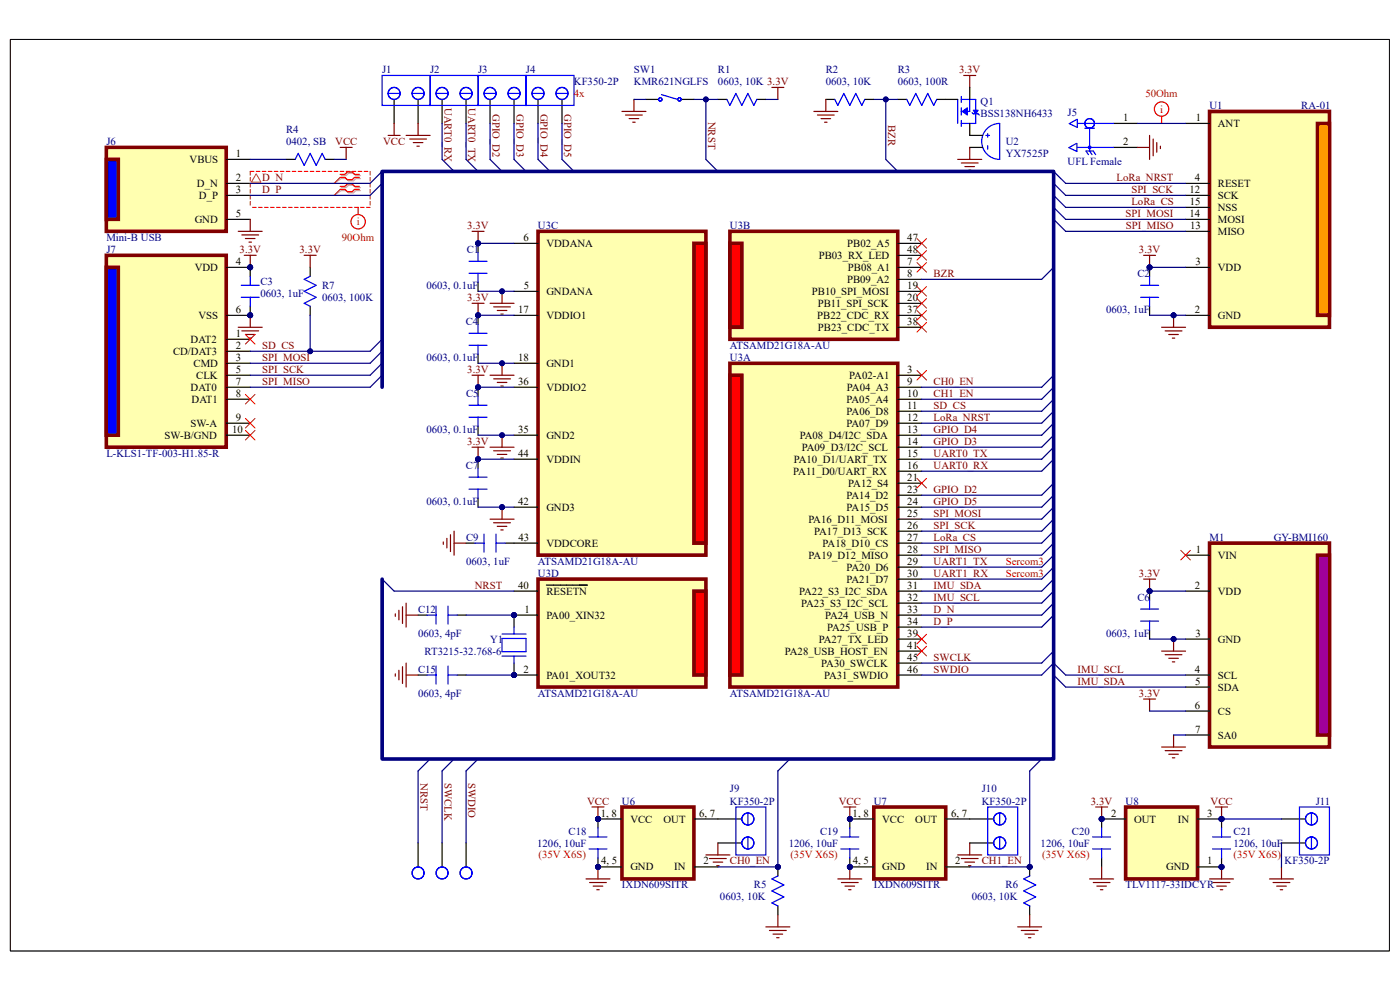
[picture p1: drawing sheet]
<svg xmlns="http://www.w3.org/2000/svg" width="297mm" height="210mm" viewBox="0 0 297 210" stroke-linecap="round" stroke-linejoin="round" font-family="sans-serif">
<defs><g id="words">
<g font-size="2.3" fill="#000080">
<text x="81.1" y="15.5">J1</text>
<text x="91.2" y="15.5">J2</text>
<text x="101.4" y="15.5">J3</text>
<text x="111.6" y="15.5">J4</text>
<text x="134.5" y="15.5">SW1</text>
<text x="152.3" y="15.5">R1</text>
<text x="175.2" y="15.5">R2</text>
<text x="190.5" y="15.5">R3</text>
<text x="121.8" y="18">KF350-2P</text>
<text x="134.5" y="18">KMR621NGLFS</text>
<text x="152.3" y="18">0603, 10K 3.3V</text>
<text x="175.2" y="18">0603, 10K</text>
<text x="190.5" y="18">0603, 100R</text>
<text x="208" y="22.2">Q1</text>
<text x="256.6" y="23.1">U1</text>
<text x="276.1" y="23.1">RA-01</text>
<text x="60.7" y="28.2">R4</text>
<text x="208" y="24.8">BSS138NH6433</text>
<text x="226.5" y="24.6">J5</text>
<text x="22.6" y="30.7">J6</text>
<text x="60.7" y="30.7">0402, SB</text>
<text x="213.4" y="30.7">U2</text>
<text x="213.4" y="33.3">YX7525P</text>
<text x="226.5" y="35.1">UFL Female</text>
<text x="22.6" y="51.1">Mini-B USB</text>
<text x="22.6" y="53.6">J7</text>
<text x="99" y="53.6">C1</text>
<text x="114.1" y="48.6">U3C</text>
<text x="154.9" y="48.6">U3B</text>
<text x="241.3" y="58.7">C2</text>
<text x="55.2" y="60.4">C3</text>
<text x="55.2" y="62.9">0603, 1uF</text>
<text x="68.3" y="61.3">R7</text>
<text x="68.3" y="63.8">0603, 100K</text>
<text x="90.5" y="61.3">0603, 0.1uF</text>
<text x="98.8" y="68.9">C4</text>
<text x="234.7" y="66.4">0603, 1uF</text>
<text x="90.5" y="76.5">0603, 0.1uF</text>
<text x="154.9" y="76.5">U3A</text>
<text x="154.9" y="74">ATSAMD21G18A-AU</text>
<text x="98.9" y="84.2">C5</text>
<text x="90.5" y="91.8">0603, 0.1uF</text>
<text x="22.6" y="96.9">L-KLS1-TF-003-H1.85-R</text>
<text x="98.8" y="99.4">C7</text>
<text x="90.5" y="107.1">0603, 0.1uF</text>
<text x="98.9" y="114.7">C9</text>
<text x="98.9" y="119.8">0603, 1uF</text>
<text x="114.1" y="119.8">ATSAMD21G18A-AU</text>
<text x="256.6" y="114.7">M1</text>
<text x="270.3" y="114.7">GY-BMI160</text>
<text x="114.1" y="122.3">U3D</text>
<text x="88.7" y="130">C12</text>
<text x="241.3" y="127.4">C6</text>
<text x="88.7" y="135">0603, 4pF</text>
<text x="104" y="136.3">Y1</text>
<text x="234.7" y="135">0603, 1uF</text>
<text x="88.7" y="142.7">C15</text>
<text x="90.1" y="138.9">RT3215-32.768-6</text>
<text x="88.7" y="147.8">0603, 4pF</text>
<text x="114.1" y="147.8">ATSAMD21G18A-AU</text>
<text x="154.9" y="147.8">ATSAMD21G18A-AU</text>
<text x="132" y="170.7">U6</text>
<text x="154.9" y="168.1">J9</text>
<text x="154.9" y="170.7">KF350-2P</text>
<text x="185.4" y="170.7">U7</text>
<text x="208.3" y="168.1">J10</text>
<text x="208.3" y="170.7">KF350-2P</text>
<text x="238.8" y="170.7">U8</text>
<text x="279.1" y="170.7">J11</text>
<text x="114" y="179.6">1206, 10uF</text>
<text x="120.6" y="177">C18</text>
<text x="167.3" y="179.6">1206, 10uF</text>
<text x="174" y="177">C19</text>
<text x="220.8" y="179.6">1206, 10uF</text>
<text x="227.4" y="177">C20</text>
<text x="261.7" y="177">C21</text>
<text x="261.7" y="179.6">1206, 10uF</text>
<text x="272.5" y="183.4">KF350-2P</text>
<text x="132" y="188.5">IXDN609SITR</text>
<text x="152.7" y="191">0603, 10K</text>
<text x="159.9" y="188.5">R5</text>
<text x="185.4" y="188.5">IXDN609SITR</text>
<text x="206.2" y="191">0603, 10K</text>
<text x="213.3" y="188.5">R6</text>
<text x="238.8" y="188.5">TLV1117-33IDCYR</text>
</g>
<g font-size="2.3" fill="#800000">
<text x="203.5" y="15.5">3.3V</text>
<text x="94.3" y="22.9" transform="rotate(90 94.3 22.9)">UART0_RX</text>
<text x="99.4" y="22.9" transform="rotate(90 99.4 22.9)">UART0_TX</text>
<text x="104.5" y="24.1" transform="rotate(90 104.5 24.1)">GPIO_D2</text>
<text x="109.6" y="24.2" transform="rotate(90 109.6 24.2)">GPIO_D3</text>
<text x="114.6" y="24.1" transform="rotate(90 114.6 24.1)">GPIO_D4</text>
<text x="119.7" y="24.1" transform="rotate(90 119.7 24.1)">GPIO_D5</text>
<text x="150.2" y="25.8" transform="rotate(90 150.2 25.8)">NRST</text>
<text x="188.4" y="26.5" transform="rotate(90 188.4 26.5)">BZR</text>
<text x="71.1" y="30.7">VCC</text>
<text x="81.3" y="30.7">VCC</text>
<text x="55.6" y="38.4">D_N</text>
<text x="55.6" y="40.9">D_P</text>
<text x="236.9" y="38.4">LoRa_NRST</text>
<text x="240" y="40.9">SPI_SCK</text>
<text x="238.8" y="46">SPI_MOSI</text>
<text x="240" y="43.5">LoRa_CS</text>
<text x="50.8" y="53.6">3.3V</text>
<text x="63.5" y="53.6">3.3V</text>
<text x="99.1" y="48.6">3.3V</text>
<text x="238.8" y="48.6">SPI_MISO</text>
<text x="241.6" y="53.6">3.3V</text>
<text x="198.1" y="58.7">BZR</text>
<text x="99.1" y="63.8">3.3V</text>
<text x="55.6" y="76.5">SPI_MOSI</text>
<text x="55.6" y="74">SD_CS</text>
<text x="55.6" y="81.6">SPI_MISO</text>
<text x="55.6" y="79.1">SPI_SCK</text>
<text x="99.1" y="79.1">3.3V</text>
<text x="198.1" y="81.6">CH0_EN</text>
<text x="198.1" y="89.3">LoRa_NRST</text>
<text x="198.1" y="86.7">SD_CS</text>
<text x="198.1" y="84.2">CH1_EN</text>
<text x="99.1" y="94.4">3.3V</text>
<text x="198.1" y="91.8">GPIO_D4</text>
<text x="198.1" y="94.4">GPIO_D3</text>
<text x="198.1" y="96.9">UART0_TX</text>
<text x="198.1" y="99.4">UART0_RX</text>
<text x="198.1" y="104.5">GPIO_D2</text>
<text x="198.1" y="107.1">GPIO_D5</text>
<text x="198.1" y="112.1">SPI_SCK</text>
<text x="198.1" y="109.6">SPI_MOSI</text>
<text x="198.1" y="117.3">SPI_MISO</text>
<text x="198.1" y="114.7">LoRa_CS</text>
<text x="198.1" y="119.8">UART1_TX</text>
<text x="100.7" y="124.9">NRST</text>
<text x="198.1" y="124.9">IMU_SDA</text>
<text x="198.1" y="122.3">UART1_RX</text>
<text x="241.6" y="122.3">3.3V</text>
<text x="198.1" y="127.4">IMU_SCL</text>
<text x="198.1" y="130">D_N</text>
<text x="198.1" y="132.5">D_P</text>
<text x="198.1" y="140.1">SWCLK</text>
<text x="198.1" y="142.7">SWDIO</text>
<text x="228.6" y="142.7">IMU_SCL</text>
<text x="228.6" y="145.2">IMU_SDA</text>
<text x="241.6" y="147.8">3.3V</text>
<text x="89.2" y="166.1" transform="rotate(90 89.2 166.1)">NRST</text>
<text x="94.3" y="166.1" transform="rotate(90 94.3 166.1)">SWCLK</text>
<text x="99.4" y="166.1" transform="rotate(90 99.4 166.1)">SWDIO</text>
<text x="124.5" y="170.7">VCC</text>
<text x="178" y="170.7">VCC</text>
<text x="231.4" y="170.7">3.3V</text>
<text x="256.8" y="170.7">VCC</text>
<text x="154.9" y="183.4">CH0_EN</text>
<text x="208.3" y="183.4">CH1_EN</text>
</g>
<g font-size="2.3" fill="#f00">
<text x="121.8" y="20.6">4x</text>
<text x="243" y="20.6">50Ohm</text>
<text x="246.1" y="23.9">i</text>
<text x="75.7" y="47.8">i</text>
<text x="72.5" y="51.1">90Ohm</text>
<text x="213.4" y="119.8">Sercom3</text>
<text x="213.4" y="122.3">Sercom3</text>
<text x="114.3" y="182.1">(35V X6S)</text>
<text x="167.7" y="182.1">(35V X6S)</text>
<text x="221.1" y="182.1">(35V X6S)</text>
<text x="261.7" y="182.1">(35V X6S)</text>
</g>
<g font-size="2.3">
<text x="238.3" y="25.7">1</text>
<text x="253.7" y="25.7">1</text>
<text x="258.4" y="26.9">ANT</text>
<text x="40.2" y="34.6">VBUS</text>
<text x="50" y="33.3">1</text>
<text x="238.3" y="30.7">2</text>
<text x="41.8" y="39.7">D_N</text>
<text x="50" y="38.4">2</text>
<text x="50" y="40.9">3</text>
<text x="252.3" y="40.9">12</text>
<text x="253.5" y="38.4">4</text>
<text x="258.4" y="39.7">RESET</text>
<text x="41.3" y="47.3">GND</text>
<text x="42.2" y="42.2">D_P</text>
<text x="50" y="46">5</text>
<text x="252.3" y="46">14</text>
<text x="252.4" y="43.5">15</text>
<text x="258.4" y="42.2">SCK</text>
<text x="258.4" y="44.7">NSS</text>
<text x="258.4" y="47.3">MOSI</text>
<text x="111" y="51.1">6</text>
<text x="115.9" y="52.4">VDDANA</text>
<text x="179.7" y="52.4">PB02_A5</text>
<text x="192.5" y="51.1">47</text>
<text x="192.5" y="53.6">48</text>
<text x="252.5" y="48.6">13</text>
<text x="258.4" y="49.8">MISO</text>
<text x="41.3" y="57.4">VDD</text>
<text x="50" y="56.2">4</text>
<text x="173.7" y="54.9">PB03_RX_LED</text>
<text x="179.7" y="60">PB09_A2</text>
<text x="179.9" y="57.4">PB08_A1</text>
<text x="192.5" y="56.2">7</text>
<text x="192.5" y="58.7">8</text>
<text x="253.6" y="56.2">3</text>
<text x="258.4" y="57.4">VDD</text>
<text x="111.1" y="61.3">5</text>
<text x="115.9" y="62.6">GNDANA</text>
<text x="172.3" y="62.6">PB10_SPI_MOSI</text>
<text x="173.5" y="65.1">PB11_SPI_SCK</text>
<text x="192.5" y="61.3">19</text>
<text x="192.5" y="63.8">20</text>
<text x="42.1" y="67.6">VSS</text>
<text x="50" y="71.5">1</text>
<text x="50" y="66.4">6</text>
<text x="109.9" y="66.4">17</text>
<text x="115.9" y="67.6">VDDIO1</text>
<text x="173.4" y="67.6">PB22_CDC_RX</text>
<text x="173.5" y="70.2">PB23_CDC_TX</text>
<text x="192.5" y="66.4">37</text>
<text x="192.5" y="68.9">38</text>
<text x="253.5" y="66.4">2</text>
<text x="258.4" y="67.6">GND</text>
<text x="36.7" y="75.3">CD/DAT3</text>
<text x="40.4" y="72.7">DAT2</text>
<text x="41.1" y="77.8">CMD</text>
<text x="50" y="74">2</text>
<text x="50" y="76.5">3</text>
<text x="109.9" y="76.5">18</text>
<text x="115.9" y="77.8">GND1</text>
<text x="40.4" y="82.9">DAT0</text>
<text x="41.6" y="80.3">CLK</text>
<text x="50" y="79.1">5</text>
<text x="50" y="81.6">7</text>
<text x="109.9" y="81.6">36</text>
<text x="115.9" y="82.9">VDDIO2</text>
<text x="179.7" y="82.9">PA04_A3</text>
<text x="180.2" y="80.3">PA02-A1</text>
<text x="192.5" y="79.1">3</text>
<text x="192.5" y="81.6">9</text>
<text x="40.6" y="85.4">DAT1</text>
<text x="50" y="84.2">8</text>
<text x="50" y="89.3">9</text>
<text x="179.6" y="85.4">PA05_A4</text>
<text x="179.6" y="88">PA06_D8</text>
<text x="192.5" y="84.2">10</text>
<text x="192.5" y="86.7">11</text>
<text x="192.5" y="89.3">12</text>
<text x="34.9" y="93.1">SW-B/GND</text>
<text x="40.4" y="90.6">SW-A</text>
<text x="49.3" y="91.8">10</text>
<text x="109.9" y="91.8">35</text>
<text x="115.9" y="93.1">GND2</text>
<text x="169.7" y="93.1">PA08_D4/I2C_SDA</text>
<text x="170.1" y="95.6">PA09_D3/I2C_SCL</text>
<text x="179.6" y="90.6">PA07_D9</text>
<text x="192.5" y="91.8">13</text>
<text x="192.5" y="94.4">14</text>
<text x="109.9" y="96.9">44</text>
<text x="115.9" y="98.2">VDDIN</text>
<text x="168.3" y="100.7">PA11_D0/UART_RX</text>
<text x="168.4" y="98.2">PA10_D1/UART_TX</text>
<text x="192.5" y="96.9">15</text>
<text x="192.5" y="99.4">16</text>
<text x="192.5" y="102">21</text>
<text x="109.9" y="107.1">42</text>
<text x="179.6" y="105.8">PA14_D2</text>
<text x="180" y="103.3">PA12_S4</text>
<text x="192.5" y="104.5">23</text>
<text x="192.5" y="107.1">24</text>
<text x="115.9" y="108.3">GND3</text>
<text x="171.5" y="110.9">PA16_D11_MOSI</text>
<text x="172.7" y="113.4">PA17_D13_SCK</text>
<text x="179.6" y="108.3">PA15_D5</text>
<text x="192.5" y="109.6">25</text>
<text x="192.5" y="112.1">26</text>
<text x="110" y="114.7">43</text>
<text x="115.9" y="116">VDDCORE</text>
<text x="171.5" y="118.5">PA19_D12_MISO</text>
<text x="174.5" y="116">PA18_D10_CS</text>
<text x="192.5" y="114.7">27</text>
<text x="192.5" y="117.3">28</text>
<text x="192.5" y="119.8">29</text>
<text x="253.7" y="117.3">1</text>
<text x="258.4" y="118.5">VIN</text>
<text x="109.9" y="124.9">40</text>
<text x="179.6" y="121.1">PA20_D6</text>
<text x="179.6" y="123.6">PA21_D7</text>
<text x="192.5" y="122.3">30</text>
<text x="192.5" y="124.9">31</text>
<text x="253.5" y="124.9">2</text>
<text x="111.3" y="130">1</text>
<text x="115.9" y="126.2">RESETN</text>
<text x="115.9" y="131.2">PA00_XIN32</text>
<text x="169.5" y="126.2">PA22_S3_I2C_SDA</text>
<text x="170" y="128.7">PA23_S3_I2C_SCL</text>
<text x="175" y="131.2">PA24_USB_N</text>
<text x="192.5" y="127.4">32</text>
<text x="192.5" y="130">33</text>
<text x="258.4" y="126.2">VDD</text>
<text x="173.7" y="136.3">PA27_TX_LED</text>
<text x="175.5" y="133.8">PA25_USB_P</text>
<text x="192.5" y="132.5">34</text>
<text x="192.5" y="135">39</text>
<text x="192.5" y="137.6">41</text>
<text x="253.6" y="135">3</text>
<text x="258.4" y="136.3">GND</text>
<text x="111" y="142.7">2</text>
<text x="115.9" y="144">PA01_XOUT32</text>
<text x="166.5" y="138.9">PA28_USB_HOST_EN</text>
<text x="174.2" y="141.4">PA30_SWCLK</text>
<text x="174.8" y="144">PA31_SWDIO</text>
<text x="192.5" y="140.1">45</text>
<text x="192.5" y="142.7">46</text>
<text x="253.5" y="142.7">4</text>
<text x="258.4" y="144">SCL</text>
<text x="253.6" y="145.2">5</text>
<text x="258.4" y="146.5">SDA</text>
<text x="253.5" y="150.3">6</text>
<text x="253.5" y="155.4">7</text>
<text x="258.4" y="151.6">CS</text>
<text x="258.4" y="156.7">SA0</text>
<text x="127.5" y="173.2">1, 8</text>
<text x="148.3" y="173.2">6, 7</text>
<text x="180.9" y="173.2">1, 8</text>
<text x="201.8" y="173.2">6, 7</text>
<text x="235.7" y="173.2">2</text>
<text x="256.1" y="173.2">3</text>
<text x="133.7" y="174.5">VCC</text>
<text x="140.8" y="174.5">OUT</text>
<text x="187.2" y="174.5">VCC</text>
<text x="194.2" y="174.5">OUT</text>
<text x="240.6" y="174.5">OUT</text>
<text x="249.9" y="174.5">IN</text>
<text x="127.5" y="183.4">4, 5</text>
<text x="133.7" y="184.7">GND</text>
<text x="143" y="184.7">IN</text>
<text x="149.2" y="183.4">2</text>
<text x="180.9" y="183.4">4, 5</text>
<text x="187.2" y="184.7">GND</text>
<text x="196.5" y="184.7">IN</text>
<text x="202.6" y="183.4">2</text>
<text x="247.4" y="184.7">GND</text>
<text x="256.1" y="183.4">1</text>
</g>
</g></defs>
<path d="M2.2 8.4h292.6v193.3h-292.6z" fill="none" stroke="#000" stroke-width=".21"/>
<path d="M256.6 115.2h25.4v43.3h-25.4z" fill-rule="evenodd" fill="#ffffb0"/>
<path d="M256.6 115.2h25.4v43.3h-25.4z" fill="none" stroke="#800000" stroke-width=".76"/>
<path d="M279.5 117.8h2.5v38.1h-2.5z" fill-rule="evenodd" fill="#90f"/>
<path d="M279.5 117.8h2.5v38.1h-2.5z" fill="none" stroke="#800000" stroke-width=".76"/>
<path d="M251.5 117.8h5.1M251.5 125.4h5.1M251.5 135.6h5.1M251.5 143.2h5.1M251.5 145.8h5.1M251.5 150.8h5.1M251.5 155.9h5.1" fill="none" stroke="#000" stroke-width=".25"/>
<path d="M256.6 23.6h25.4v45.8h-25.4z" fill-rule="evenodd" fill="#ffffb0"/>
<path d="M256.6 23.6h25.4v45.8h-25.4z" fill="none" stroke="#800000" stroke-width=".76"/>
<path d="M251.5 38.9h5.1M251.5 26.2h5.1M251.5 56.7h5.1M251.5 41.4h5.1M251.5 44h5.1M251.5 46.5h5.1M251.5 49.1h5.1M251.5 66.9h5.1" fill="none" stroke="#000" stroke-width=".25"/>
<path d="M279.5 26.2h2.5v40.7h-2.5z" fill-rule="evenodd" fill="#f90"/>
<path d="M279.5 26.2h2.5v40.7h-2.5z" fill="none" stroke="#800000" stroke-width=".76"/>
<path d="M22.6 31.3h25.4v17.8h-25.4z" fill-rule="evenodd" fill="#ffffb0"/>
<path d="M22.6 31.3h25.4v17.8h-25.4z" fill="none" stroke="#800000" stroke-width=".76"/>
<path d="M22.6 33.8h2.5v12.7h-2.5z" fill-rule="evenodd" fill="#00f"/>
<path d="M22.6 33.8h2.5v12.7h-2.5z" fill="none" stroke="#800000" stroke-width=".76"/>
<path d="M48 33.8h5.1M48 38.9h5.1M48 41.4h5.1M48 46.5h5.1" fill="none" stroke="#000" stroke-width=".25"/>
<circle cx="53.1" cy="56.7" r=".51" fill="#000080"/>
<circle cx="53.1" cy="56.7" r=".51" fill="none" stroke="#000080" stroke-width=".21"/>
<circle cx="53.1" cy="66.9" r=".51" fill="#000080"/>
<circle cx="53.1" cy="66.9" r=".51" fill="none" stroke="#000080" stroke-width=".21"/>
<path d="M22.6 54.2h25.4v40.7h-25.4z" fill-rule="evenodd" fill="#ffffb0"/>
<path d="M22.6 54.2h25.4v40.7h-25.4z" fill="none" stroke="#800000" stroke-width=".76"/>
<path d="M48 56.7h5.1M48 72h5.1M48 74.5h5.1M48 77.1h5.1" fill="none" stroke="#000" stroke-width=".25"/>
<circle cx="53.1" cy="56.7" r=".51" fill="#000080"/>
<circle cx="53.1" cy="56.7" r=".51" fill="none" stroke="#000080" stroke-width=".21"/>
<path d="M48 79.6h5.1M48 66.9h5.1" fill="none" stroke="#000" stroke-width=".25"/>
<circle cx="53.1" cy="66.9" r=".51" fill="#000080"/>
<circle cx="53.1" cy="66.9" r=".51" fill="none" stroke="#000080" stroke-width=".21"/>
<path d="M48 82.1h5.1M48 84.7h5.1M48 89.8h5.1M48 92.3h5.1" fill="none" stroke="#000" stroke-width=".25"/>
<path d="M22.6 56.7h2.5v35.6h-2.5z" fill-rule="evenodd" fill="#00f"/>
<path d="M22.6 56.7h2.5v35.6h-2.5z" fill="none" stroke="#800000" stroke-width=".76"/>
<circle cx="259.1" cy="173.7" r=".51" fill="#000080"/>
<circle cx="259.1" cy="173.7" r=".51" fill="none" stroke="#000080" stroke-width=".21"/>
<circle cx="259.1" cy="183.9" r=".51" fill="#000080"/>
<circle cx="259.1" cy="183.9" r=".51" fill="none" stroke="#000080" stroke-width=".21"/>
<circle cx="233.7" cy="173.7" r=".51" fill="#000080"/>
<circle cx="233.7" cy="173.7" r=".51" fill="none" stroke="#000080" stroke-width=".21"/>
<path d="M238.8 171.2h15.3v15.3h-15.3z" fill-rule="evenodd" fill="#ffffb0"/>
<path d="M238.8 171.2h15.3v15.3h-15.3z" fill="none" stroke="#800000" stroke-width=".76"/>
<path d="M254.1 173.7h5.1" fill="none" stroke="#000" stroke-width=".25"/>
<circle cx="259.1" cy="173.7" r=".51" fill="#000080"/>
<circle cx="259.1" cy="173.7" r=".51" fill="none" stroke="#000080" stroke-width=".21"/>
<path d="M254.1 183.9h5.1" fill="none" stroke="#000" stroke-width=".25"/>
<circle cx="259.1" cy="183.9" r=".51" fill="#000080"/>
<circle cx="259.1" cy="183.9" r=".51" fill="none" stroke="#000080" stroke-width=".21"/>
<path d="M233.7 173.7h5.1" fill="none" stroke="#000" stroke-width=".25"/>
<circle cx="233.7" cy="173.7" r=".51" fill="#000080"/>
<circle cx="233.7" cy="173.7" r=".51" fill="none" stroke="#000080" stroke-width=".21"/>
<path d="M154.8 77.1h35.7v68.7h-35.7z" fill-rule="evenodd" fill="#ffffb0"/>
<path d="M154.8 77.1h35.7v68.7h-35.7z" fill="none" stroke="#800000" stroke-width=".76"/>
<g fill="none" stroke="#000" stroke-width=".25">
<path d="M190.5 79.6h5M190.5 82.1h5M190.5 84.7h5M190.5 87.2h5M190.5 89.8h5M190.5 92.3h5M190.5 94.9h5M190.5 97.4h5M190.5 100h5M190.5 102.5h5M190.5 105.1h5M190.5 107.6h5"/>
<path d="M190.5 110.1h5M190.5 112.7h5M190.5 115.2h5M190.5 117.8h5M190.5 120.3h5M190.5 122.9h5M190.5 125.4h5M190.5 127.9h5M190.5 130.5h5M190.5 133h5M190.5 135.6h5M190.5 138.1h5"/>
<path d="M190.5 140.7h5M190.5 143.2h5"/>
</g>
<path d="M154.8 79.6h2.6v63.6h-2.6z" fill-rule="evenodd" fill="#f00"/>
<path d="M154.8 79.6h2.6v63.6h-2.6z" fill="none" stroke="#800000" stroke-width=".76"/>
<path d="M154.8 49.1h35.7v22.9h-35.7z" fill-rule="evenodd" fill="#ffffb0"/>
<path d="M154.8 49.1h35.7v22.9h-35.7z" fill="none" stroke="#800000" stroke-width=".76"/>
<path d="M190.5 51.6h5M190.5 54.2h5M190.5 56.7h5M190.5 59.3h5M190.5 61.8h5M190.5 64.3h5M190.5 66.9h5M190.5 69.4h5" fill="none" stroke="#000" stroke-width=".25"/>
<path d="M154.8 51.6h2.6v17.8h-2.6z" fill-rule="evenodd" fill="#f00"/>
<path d="M154.8 51.6h2.6v17.8h-2.6z" fill="none" stroke="#800000" stroke-width=".76"/>
<path d="M114.1 49.1h35.7v68.7h-35.7z" fill-rule="evenodd" fill="#ffffb0"/>
<path d="M114.1 49.1h35.7v68.7h-35.7z" fill="none" stroke="#800000" stroke-width=".76"/>
<path d="M109.1 51.6h5M109.1 66.9h5M109.1 61.8h5M109.1 77.1h5M109.1 82.1h5M109.1 97.4h5M109.1 92.3h5M109.1 115.2h5M109.1 107.6h5" fill="none" stroke="#000" stroke-width=".25"/>
<path d="M147.2 51.6h2.6v63.6h-2.6z" fill-rule="evenodd" fill="#f00"/>
<path d="M147.2 51.6h2.6v63.6h-2.6z" fill="none" stroke="#800000" stroke-width=".76"/>
<circle cx="109.1" cy="130.5" r=".51" fill="#000080"/>
<circle cx="109.1" cy="130.5" r=".51" fill="none" stroke="#000080" stroke-width=".21"/>
<circle cx="109.1" cy="143.2" r=".51" fill="#000080"/>
<circle cx="109.1" cy="143.2" r=".51" fill="none" stroke="#000080" stroke-width=".21"/>
<path d="M114.1 122.9h35.7v22.8h-35.7z" fill-rule="evenodd" fill="#ffffb0"/>
<path d="M114.1 122.9h35.7v22.8h-35.7z" fill="none" stroke="#800000" stroke-width=".76"/>
<path d="M109.1 125.4h5M115.9 124.1h8.7" fill="none" stroke="#000" stroke-width=".25"/>
<path d="M147.2 125.4h2.6v17.8h-2.6z" fill-rule="evenodd" fill="#f00"/>
<path d="M147.2 125.4h2.6v17.8h-2.6z" fill="none" stroke="#800000" stroke-width=".76"/>
<path d="M109.1 130.5h5" fill="none" stroke="#000" stroke-width=".25"/>
<circle cx="109.1" cy="130.5" r=".51" fill="#000080"/>
<circle cx="109.1" cy="130.5" r=".51" fill="none" stroke="#000080" stroke-width=".21"/>
<path d="M109.1 143.2h5" fill="none" stroke="#000" stroke-width=".25"/>
<circle cx="109.1" cy="143.2" r=".51" fill="#000080"/>
<circle cx="109.1" cy="143.2" r=".51" fill="none" stroke="#000080" stroke-width=".21"/>
<circle cx="109.1" cy="143.2" r=".51" fill="#000080"/>
<circle cx="109.1" cy="143.2" r=".51" fill="none" stroke="#000080" stroke-width=".21"/>
<circle cx="109.1" cy="130.5" r=".51" fill="#000080"/>
<circle cx="109.1" cy="130.5" r=".51" fill="none" stroke="#000080" stroke-width=".21"/>
<path d="M106.5 135.4h5.1v2.8h-5.1zM106.5 134.5h5.1M106.5 139.2h5.1" fill="none" stroke="#00f" stroke-width=".25"/>
<path d="M109.1 140.7v2.5" fill="none" stroke="#000" stroke-width=".25"/>
<circle cx="109.1" cy="143.2" r=".51" fill="#000080"/>
<circle cx="109.1" cy="143.2" r=".51" fill="none" stroke="#000080" stroke-width=".21"/>
<path d="M109.1 130.5v2.5" fill="none" stroke="#000" stroke-width=".25"/>
<circle cx="109.1" cy="130.5" r=".51" fill="#000080"/>
<circle cx="109.1" cy="130.5" r=".51" fill="none" stroke="#000080" stroke-width=".21"/>
<path d="M90.6 130.5h1.9M92.5 128.6v3.8M95.1 130.5h1.9M95.1 128.6v3.8M109.1 133v1.5M109.1 139.2v1.5M90.6 143.2h1.9M92.5 141.3v3.8M95.1 141.3v3.8M95.1 143.2h1.9" fill="none" stroke="#00f" stroke-width=".25"/>
<path d="M88.7 130.5h1.9M97 130.5h1.9M88.7 143.2h1.9M97 143.2h1.9" fill="none" stroke="#000" stroke-width=".25"/>
<path d="M83.9 130.2v.5M84.6 129.5v2M85.4 128.7v3.6M86.2 127.9v5.1M86.2 130.5h2.5M83.9 142.9v.6M84.6 142.2v2M85.4 141.4v3.6M86.2 140.7v5M86.2 143.2h2.5" fill="none" stroke="#800000" stroke-width=".25"/>
<g fill="none" stroke="#000080" stroke-width=".25">
<path d="M81.1 38.9l-2.6 2.5M223.5 38.9l2.6 2.5M223.5 36.4l2.6 2.5M223.5 41.4l2.6 2.6M223.5 44l2.6 2.5M223.5 46.5l2.6 2.6M81.1 79.6l-2.6 2.5M81.1 74.5l-2.6 2.6M81.1 77.1l-2.6 2.5M81.1 72l-2.6 2.5M81.1 122.9l2.5 2.5M223.5 122.9l-2.5 2.5"/>
<path d="M223.5 125.4l-2.5 2.5"/>
</g>
<circle cx="53.1" cy="66.9" r=".51" fill="#000080"/>
<circle cx="53.1" cy="66.9" r=".51" fill="none" stroke="#000080" stroke-width=".21"/>
<circle cx="53.1" cy="56.7" r=".51" fill="#000080"/>
<circle cx="53.1" cy="56.7" r=".51" fill="none" stroke="#000080" stroke-width=".21"/>
<path d="M53.1 65v1.9" fill="none" stroke="#000" stroke-width=".25"/>
<circle cx="53.1" cy="66.9" r=".51" fill="#000080"/>
<circle cx="53.1" cy="66.9" r=".51" fill="none" stroke="#000080" stroke-width=".21"/>
<path d="M53.1 56.7v1.9" fill="none" stroke="#000" stroke-width=".25"/>
<circle cx="53.1" cy="56.7" r=".51" fill="#000080"/>
<circle cx="53.1" cy="56.7" r=".51" fill="none" stroke="#000080" stroke-width=".21"/>
<path d="M53.1 58.6v1.9M51.2 63.1h3.8M51.2 60.5h3.8M53.1 63.1v1.9" fill="none" stroke="#00f" stroke-width=".25"/>
<circle cx="243.9" cy="56.7" r=".51" fill="#000080"/>
<circle cx="243.9" cy="56.7" r=".51" fill="none" stroke="#000080" stroke-width=".21"/>
<path d="M243.9 56.7v1.9M243.9 65v1.9" fill="none" stroke="#000" stroke-width=".25"/>
<circle cx="243.9" cy="56.7" r=".51" fill="#000080"/>
<circle cx="243.9" cy="56.7" r=".51" fill="none" stroke="#000080" stroke-width=".21"/>
<path d="M243.9 58.6v1.9M242 63.1h3.8M242 60.5h3.8M243.9 63.1v1.9" fill="none" stroke="#00f" stroke-width=".25"/>
<path d="M242.6 54.2h2.6M243.9 54.2v2.5" fill="none" stroke="#800000" stroke-width=".25"/>
<circle cx="243.9" cy="56.7" r=".51" fill="#000080"/>
<circle cx="243.9" cy="56.7" r=".51" fill="none" stroke="#000080" stroke-width=".21"/>
<path d="M246.4 69.4h5.1M247.2 70.2h3.6M248 71h2M248.7 71.7h.5M249 66.9v2.5" fill="none" stroke="#800000" stroke-width=".25"/>
<circle cx="249" cy="66.9" r=".51" fill="#000080"/>
<circle cx="249" cy="66.9" r=".51" fill="none" stroke="#000080" stroke-width=".21"/>
<circle cx="243.9" cy="125.4" r=".51" fill="#000080"/>
<circle cx="243.9" cy="125.4" r=".51" fill="none" stroke="#000080" stroke-width=".21"/>
<path d="M243.9 125.4v1.9M243.9 133.7v1.9" fill="none" stroke="#000" stroke-width=".25"/>
<circle cx="243.9" cy="125.4" r=".51" fill="#000080"/>
<circle cx="243.9" cy="125.4" r=".51" fill="none" stroke="#000080" stroke-width=".21"/>
<path d="M242 131.8h3.8M242 129.2h3.8M243.9 127.3v1.9M243.9 131.8v1.9" fill="none" stroke="#00f" stroke-width=".25"/>
<path d="M250.5 116.7l2 2.1M252.5 116.7l-2 2.1" fill="none" stroke="#f00" stroke-width=".21"/>
<path d="M242.6 122.9h2.6M243.9 122.9v2.5" fill="none" stroke="#800000" stroke-width=".25"/>
<circle cx="243.9" cy="125.4" r=".51" fill="#000080"/>
<circle cx="243.9" cy="125.4" r=".51" fill="none" stroke="#000080" stroke-width=".21"/>
<path d="M246.4 138.1h5.1M247.2 138.9h3.6M248 139.6h2M249 135.6v2.5M248.7 140.4h.5" fill="none" stroke="#800000" stroke-width=".25"/>
<circle cx="249" cy="135.6" r=".51" fill="#000080"/>
<circle cx="249" cy="135.6" r=".51" fill="none" stroke="#000080" stroke-width=".21"/>
<circle cx="101.4" cy="97.4" r=".51" fill="#000080"/>
<circle cx="101.4" cy="97.4" r=".51" fill="none" stroke="#000080" stroke-width=".21"/>
<path d="M101.4 97.4v1.9M101.4 105.7v1.9" fill="none" stroke="#000" stroke-width=".25"/>
<circle cx="101.4" cy="97.4" r=".51" fill="#000080"/>
<circle cx="101.4" cy="97.4" r=".51" fill="none" stroke="#000080" stroke-width=".21"/>
<path d="M101.4 99.3v1.9M99.5 103.8h3.8M99.5 101.2h3.8M101.4 103.8v1.9" fill="none" stroke="#00f" stroke-width=".25"/>
<circle cx="101.4" cy="82.1" r=".51" fill="#000080"/>
<circle cx="101.4" cy="82.1" r=".51" fill="none" stroke="#000080" stroke-width=".21"/>
<path d="M101.4 82.1v2M101.4 90.4v1.9" fill="none" stroke="#000" stroke-width=".25"/>
<circle cx="101.4" cy="82.1" r=".51" fill="#000080"/>
<circle cx="101.4" cy="82.1" r=".51" fill="none" stroke="#000080" stroke-width=".21"/>
<path d="M99.5 88.5h3.8M99.5 86h3.8M101.4 84.1v1.9M101.4 88.5v1.9" fill="none" stroke="#00f" stroke-width=".25"/>
<circle cx="101.4" cy="66.9" r=".51" fill="#000080"/>
<circle cx="101.4" cy="66.9" r=".51" fill="none" stroke="#000080" stroke-width=".21"/>
<path d="M101.4 66.9v1.9M101.4 75.2v1.9" fill="none" stroke="#000" stroke-width=".25"/>
<circle cx="101.4" cy="66.9" r=".51" fill="#000080"/>
<circle cx="101.4" cy="66.9" r=".51" fill="none" stroke="#000080" stroke-width=".21"/>
<path d="M99.5 73.2h3.8M99.5 70.7h3.8M101.4 68.8v1.9M101.4 73.2v2" fill="none" stroke="#00f" stroke-width=".25"/>
<circle cx="101.4" cy="51.6" r=".51" fill="#000080"/>
<circle cx="101.4" cy="51.6" r=".51" fill="none" stroke="#000080" stroke-width=".21"/>
<path d="M101.4 51.6v1.9M101.4 59.9v1.9" fill="none" stroke="#000" stroke-width=".25"/>
<circle cx="101.4" cy="51.6" r=".51" fill="#000080"/>
<circle cx="101.4" cy="51.6" r=".51" fill="none" stroke="#000080" stroke-width=".21"/>
<path d="M99.5 58h3.8M99.5 55.4h3.8M101.4 53.5v1.9M101.4 58v1.9" fill="none" stroke="#00f" stroke-width=".25"/>
<path d="M100.1 49.1h2.6M101.4 49.1v2.5" fill="none" stroke="#800000" stroke-width=".25"/>
<circle cx="101.4" cy="51.6" r=".51" fill="#000080"/>
<circle cx="101.4" cy="51.6" r=".51" fill="none" stroke="#000080" stroke-width=".21"/>
<path d="M100.1 64.3h2.6M101.4 64.3v2.6" fill="none" stroke="#800000" stroke-width=".25"/>
<circle cx="101.4" cy="66.9" r=".51" fill="#000080"/>
<circle cx="101.4" cy="66.9" r=".51" fill="none" stroke="#000080" stroke-width=".21"/>
<path d="M100.1 79.6h2.6M101.4 79.6v2.5" fill="none" stroke="#800000" stroke-width=".25"/>
<circle cx="101.4" cy="82.1" r=".51" fill="#000080"/>
<circle cx="101.4" cy="82.1" r=".51" fill="none" stroke="#000080" stroke-width=".21"/>
<path d="M100.1 94.9h2.6M101.4 94.9v2.5" fill="none" stroke="#800000" stroke-width=".25"/>
<circle cx="101.4" cy="97.4" r=".51" fill="#000080"/>
<circle cx="101.4" cy="97.4" r=".51" fill="none" stroke="#000080" stroke-width=".21"/>
<path d="M104 110.1h5.1M104.7 110.9h3.6M105.5 111.7h2M106.3 112.4h.5M106.5 107.6v2.5" fill="none" stroke="#800000" stroke-width=".25"/>
<circle cx="106.5" cy="107.6" r=".51" fill="#000080"/>
<circle cx="106.5" cy="107.6" r=".51" fill="none" stroke="#000080" stroke-width=".21"/>
<path d="M104 94.9h5.1M104.7 95.6h3.6M105.5 96.4h2M106.3 97.2h.5M106.5 92.3v2.6" fill="none" stroke="#800000" stroke-width=".25"/>
<circle cx="106.5" cy="92.3" r=".51" fill="#000080"/>
<circle cx="106.5" cy="92.3" r=".51" fill="none" stroke="#000080" stroke-width=".21"/>
<path d="M104 79.6h5.1M106.5 77.1v2.5M104.7 80.4h3.6M105.5 81.1h2M106.3 81.9h.5" fill="none" stroke="#800000" stroke-width=".25"/>
<circle cx="106.5" cy="77.1" r=".51" fill="#000080"/>
<circle cx="106.5" cy="77.1" r=".51" fill="none" stroke="#000080" stroke-width=".21"/>
<path d="M104 64.3h5.1M104.7 65.1h3.6M105.5 65.9h2M106.3 66.6h.5M106.5 61.8v2.5" fill="none" stroke="#800000" stroke-width=".25"/>
<circle cx="106.5" cy="61.8" r=".51" fill="#000080"/>
<circle cx="106.5" cy="61.8" r=".51" fill="none" stroke="#000080" stroke-width=".21"/>
<path d="M98.9 115.2h1.9M107.1 115.2h2" fill="none" stroke="#000" stroke-width=".25"/>
<path d="M100.8 115.2h1.9M102.7 113.3v3.8M105.2 115.2h1.9M105.2 113.3v3.8" fill="none" stroke="#00f" stroke-width=".25"/>
<path d="M51.8 54.2h2.6M53.1 54.2v2.5M94 115v.5M94.8 114.2v2M95.6 113.4v3.6M96.3 112.7v5.1M96.3 115.2h2.6" fill="none" stroke="#800000" stroke-width=".25"/>
<path d="M81.1 36.4l-2.6 2.5" fill="none" stroke="#000080" stroke-width=".25"/>
<circle cx="53.1" cy="56.7" r=".51" fill="#000080"/>
<circle cx="53.1" cy="56.7" r=".51" fill="none" stroke="#000080" stroke-width=".21"/>
<path d="M50.5 69.4h5.1M51.3 70.2h3.6M52.1 71h2M52.8 71.7h.5M53.1 66.9v2.5" fill="none" stroke="#800000" stroke-width=".25"/>
<circle cx="53.1" cy="66.9" r=".51" fill="#000080"/>
<circle cx="53.1" cy="66.9" r=".51" fill="none" stroke="#000080" stroke-width=".21"/>
<path d="M60.7 33.8h1.9M69 33.8h1.9M236.3 26.2h5M236.3 31.3h5" fill="none" stroke="#000" stroke-width=".25"/>
<g fill="none" stroke="#00f" stroke-width=".25">
<path d="M62.6 33.8l.7-1.3 1.2 2.6 1.3-2.6 1.3 2.6 1.2-2.6 .7 1.3M228.4 30.4l-1.6 .9 1.7 .8v-1.7M228.5 25.3l-1.6 .9 1.7 .8v-1.7M228.6 26.2h7.7M228.6 31.3h7.7M230.1 27.2h2.1M230.9 32.8l-.5-.8h1.5l.5 .8M231.2 27.2v4.8l.5 .8"/>
<circle cx="231.2" cy="31.3" r=".25"/>
<circle cx="231.2" cy="26.2" r="1.02"/>
</g>
<path d="M72.2 31.3h2.5M73.4 31.3v2.5M241.3 31.3h2.6M243.9 28.7v5.1M244.6 29.5v3.6M245.4 30.3v2M246.2 31v.5M50.5 49.1h5.1M51.3 49.8h3.6M52.1 50.6h2M52.8 51.4h.5M53.1 46.5v2.6" fill="none" stroke="#800000" stroke-width=".25"/>
<path d="M52.1 88.8l2 2M52.1 91.3l2 2M54.1 88.8l-2 2M54.1 91.3l-2 2" fill="none" stroke="#f00" stroke-width=".21"/>
<circle cx="126.9" cy="173.7" r=".51" fill="#000080"/>
<circle cx="126.9" cy="173.7" r=".51" fill="none" stroke="#000080" stroke-width=".21"/>
<circle cx="126.9" cy="183.9" r=".51" fill="#000080"/>
<circle cx="126.9" cy="183.9" r=".51" fill="none" stroke="#000080" stroke-width=".21"/>
<path d="M132 171.2h15.2v15.3h-15.2z" fill-rule="evenodd" fill="#ffffb0"/>
<path d="M132 171.2h15.2v15.3h-15.2z" fill="none" stroke="#800000" stroke-width=".76"/>
<path d="M126.9 173.7h5.1" fill="none" stroke="#000" stroke-width=".25"/>
<circle cx="126.9" cy="173.7" r=".51" fill="#000080"/>
<circle cx="126.9" cy="173.7" r=".51" fill="none" stroke="#000080" stroke-width=".21"/>
<path d="M126.9 183.9h5.1M147.2 183.9h5.1" fill="none" stroke="#000" stroke-width=".25"/>
<circle cx="126.9" cy="183.9" r=".51" fill="#000080"/>
<circle cx="126.9" cy="183.9" r=".51" fill="none" stroke="#000080" stroke-width=".21"/>
<path d="M147.2 173.7h5.1" fill="none" stroke="#000" stroke-width=".25"/>
<circle cx="180.3" cy="173.7" r=".51" fill="#000080"/>
<circle cx="180.3" cy="173.7" r=".51" fill="none" stroke="#000080" stroke-width=".21"/>
<circle cx="180.3" cy="183.9" r=".51" fill="#000080"/>
<circle cx="180.3" cy="183.9" r=".51" fill="none" stroke="#000080" stroke-width=".21"/>
<path d="M185.4 171.2h15.2v15.3h-15.2z" fill-rule="evenodd" fill="#ffffb0"/>
<path d="M185.4 171.2h15.2v15.3h-15.2z" fill="none" stroke="#800000" stroke-width=".76"/>
<path d="M180.3 173.7h5.1" fill="none" stroke="#000" stroke-width=".25"/>
<circle cx="180.3" cy="173.7" r=".51" fill="#000080"/>
<circle cx="180.3" cy="173.7" r=".51" fill="none" stroke="#000080" stroke-width=".21"/>
<path d="M180.3 183.9h5.1M200.6 183.9h5.1" fill="none" stroke="#000" stroke-width=".25"/>
<circle cx="180.3" cy="183.9" r=".51" fill="#000080"/>
<circle cx="180.3" cy="183.9" r=".51" fill="none" stroke="#000080" stroke-width=".21"/>
<path d="M200.6 173.7h5.1" fill="none" stroke="#000" stroke-width=".25"/>
<path d="M256.6 186.5h5.1M257.4 187.2h3.5M258.1 188h2.1M258.9 188.7h.5M259.2 183.9v2.6M269.3 186.5h5.1M270.1 187.2h3.6M270.8 188h2.1M271.6 188.7h.5M271.9 183.9v2.6" fill="none" stroke="#800000" stroke-width=".25"/>
<circle cx="259.1" cy="183.9" r=".51" fill="#000080"/>
<circle cx="259.1" cy="183.9" r=".51" fill="none" stroke="#000080" stroke-width=".21"/>
<circle cx="259.1" cy="183.9" r=".51" fill="#000080"/>
<circle cx="259.1" cy="183.9" r=".51" fill="none" stroke="#000080" stroke-width=".21"/>
<circle cx="259.1" cy="173.7" r=".51" fill="#000080"/>
<circle cx="259.1" cy="173.7" r=".51" fill="none" stroke="#000080" stroke-width=".21"/>
<path d="M259.2 182v1.9" fill="none" stroke="#000" stroke-width=".25"/>
<circle cx="259.1" cy="183.9" r=".51" fill="#000080"/>
<circle cx="259.1" cy="183.9" r=".51" fill="none" stroke="#000080" stroke-width=".21"/>
<path d="M259.2 173.7v1.9" fill="none" stroke="#000" stroke-width=".25"/>
<circle cx="259.1" cy="173.7" r=".51" fill="#000080"/>
<circle cx="259.1" cy="173.7" r=".51" fill="none" stroke="#000080" stroke-width=".21"/>
<path d="M257.2 177.5h3.9M259.2 175.6v1.9M257.2 180.1h3.9M259.2 180.1v1.9" fill="none" stroke="#00f" stroke-width=".25"/>
<path d="M257.9 171.2h2.5M259.2 171.2v2.5" fill="none" stroke="#800000" stroke-width=".25"/>
<circle cx="259.1" cy="173.7" r=".51" fill="#000080"/>
<circle cx="259.1" cy="173.7" r=".51" fill="none" stroke="#000080" stroke-width=".21"/>
<circle cx="233.7" cy="173.7" r=".51" fill="#000080"/>
<circle cx="233.7" cy="173.7" r=".51" fill="none" stroke="#000080" stroke-width=".21"/>
<path d="M233.7 173.7v1.9M233.7 182v1.9" fill="none" stroke="#000" stroke-width=".25"/>
<circle cx="233.7" cy="173.7" r=".51" fill="#000080"/>
<circle cx="233.7" cy="173.7" r=".51" fill="none" stroke="#000080" stroke-width=".21"/>
<path d="M231.8 177.5h3.8M233.7 175.6v1.9M231.8 180.1h3.8M233.7 180.1v1.9" fill="none" stroke="#00f" stroke-width=".25"/>
<path d="M232.4 171.2h2.6M233.7 171.2v2.5M231.2 186.5h5.1M231.9 187.2h3.6M232.7 188h2M233.5 188.7h.5M233.7 183.9v2.6" fill="none" stroke="#800000" stroke-width=".25"/>
<circle cx="233.7" cy="173.7" r=".51" fill="#000080"/>
<circle cx="233.7" cy="173.7" r=".51" fill="none" stroke="#000080" stroke-width=".21"/>
<path d="M152.3 178.8v2.6M149.8 181.4h5M150.5 182.1h3.6M151.3 182.9h2M152.1 183.7h.5" fill="none" stroke="#800000" stroke-width=".25"/>
<circle cx="126.9" cy="183.9" r=".51" fill="#000080"/>
<circle cx="126.9" cy="183.9" r=".51" fill="none" stroke="#000080" stroke-width=".21"/>
<circle cx="126.9" cy="173.7" r=".51" fill="#000080"/>
<circle cx="126.9" cy="173.7" r=".51" fill="none" stroke="#000080" stroke-width=".21"/>
<path d="M126.9 182v1.9" fill="none" stroke="#000" stroke-width=".25"/>
<circle cx="126.9" cy="183.9" r=".51" fill="#000080"/>
<circle cx="126.9" cy="183.9" r=".51" fill="none" stroke="#000080" stroke-width=".21"/>
<path d="M126.9 173.7v1.9" fill="none" stroke="#000" stroke-width=".25"/>
<circle cx="126.9" cy="173.7" r=".51" fill="#000080"/>
<circle cx="126.9" cy="173.7" r=".51" fill="none" stroke="#000080" stroke-width=".21"/>
<path d="M125 177.5h3.8M126.9 175.6v1.9M125 180.1h3.8M126.9 180.1v1.9" fill="none" stroke="#00f" stroke-width=".25"/>
<path d="M125.6 171.2h2.5M126.9 171.2v2.5" fill="none" stroke="#800000" stroke-width=".25"/>
<circle cx="126.9" cy="173.7" r=".51" fill="#000080"/>
<circle cx="126.9" cy="173.7" r=".51" fill="none" stroke="#000080" stroke-width=".21"/>
<path d="M124.3 186.5h5.1M125.1 187.2h3.5M125.8 188h2.1M126.6 188.7h.5M126.9 183.9v2.6" fill="none" stroke="#800000" stroke-width=".25"/>
<circle cx="126.9" cy="183.9" r=".51" fill="#000080"/>
<circle cx="126.9" cy="183.9" r=".51" fill="none" stroke="#000080" stroke-width=".21"/>
<circle cx="180.3" cy="183.9" r=".51" fill="#000080"/>
<circle cx="180.3" cy="183.9" r=".51" fill="none" stroke="#000080" stroke-width=".21"/>
<circle cx="180.3" cy="173.7" r=".51" fill="#000080"/>
<circle cx="180.3" cy="173.7" r=".51" fill="none" stroke="#000080" stroke-width=".21"/>
<path d="M180.3 182v1.9" fill="none" stroke="#000" stroke-width=".25"/>
<circle cx="180.3" cy="183.9" r=".51" fill="#000080"/>
<circle cx="180.3" cy="183.9" r=".51" fill="none" stroke="#000080" stroke-width=".21"/>
<path d="M180.3 173.7v1.9" fill="none" stroke="#000" stroke-width=".25"/>
<circle cx="180.3" cy="173.7" r=".51" fill="#000080"/>
<circle cx="180.3" cy="173.7" r=".51" fill="none" stroke="#000080" stroke-width=".21"/>
<path d="M178.4 177.5h3.8M180.3 175.6v1.9M178.4 180.1h3.8M180.3 180.1v1.9" fill="none" stroke="#00f" stroke-width=".25"/>
<path d="M179 171.2h2.6M180.3 171.2v2.5" fill="none" stroke="#800000" stroke-width=".25"/>
<circle cx="180.3" cy="173.7" r=".51" fill="#000080"/>
<circle cx="180.3" cy="173.7" r=".51" fill="none" stroke="#000080" stroke-width=".21"/>
<path d="M177.7 186.5h5.1M178.5 187.2h3.6M179.3 188h2M180 188.7h.5M180.3 183.9v2.6" fill="none" stroke="#800000" stroke-width=".25"/>
<circle cx="180.3" cy="183.9" r=".51" fill="#000080"/>
<circle cx="180.3" cy="183.9" r=".51" fill="none" stroke="#000080" stroke-width=".21"/>
<path d="M205.7 178.8v2.6M203.2 181.4h5.1M203.9 182.1h3.6M204.7 182.9h2M205.5 183.7h.5" fill="none" stroke="#800000" stroke-width=".25"/>
<circle cx="165" cy="183.9" r=".51" fill="#000080"/>
<circle cx="165" cy="183.9" r=".51" fill="none" stroke="#000080" stroke-width=".21"/>
<path d="M165 183.9v1.9M165 192.2v1.9" fill="none" stroke="#000" stroke-width=".25"/>
<circle cx="165" cy="183.9" r=".51" fill="#000080"/>
<circle cx="165" cy="183.9" r=".51" fill="none" stroke="#000080" stroke-width=".21"/>
<path d="M165 185.8l-1.3 .7 2.6 1.2-2.6 1.3 2.6 1.3-2.6 1.2 1.3 .7" fill="none" stroke="#00f" stroke-width=".25"/>
<path d="M162.5 196.6h5.1M163.2 197.4h3.6M164 198.2h2M164.8 198.9h.5M165 194.1v2.5" fill="none" stroke="#800000" stroke-width=".25"/>
<circle cx="218.4" cy="183.9" r=".51" fill="#000080"/>
<circle cx="218.4" cy="183.9" r=".51" fill="none" stroke="#000080" stroke-width=".21"/>
<path d="M218.5 183.9v1.9M218.5 192.2v1.9" fill="none" stroke="#000" stroke-width=".25"/>
<circle cx="218.4" cy="183.9" r=".51" fill="#000080"/>
<circle cx="218.4" cy="183.9" r=".51" fill="none" stroke="#000080" stroke-width=".21"/>
<g fill="none" stroke="#00f" stroke-width=".25">
<path d="M81.1 16h10.1v6.4h-10.1zM82.3 19.8h2.6M87.4 19.8h2.6M91.2 16h10.2v6.4h-10.2zM92.5 19.8h2.6M97.6 19.8h2.5M101.4 16h10.2v6.4h-10.2zM102.7 19.8h2.5M107.8 19.8h2.5M111.6 16h10.2v6.4h-10.2zM112.9 19.8h2.5M118 19.8h2.5"/>
<path d="M140.3 20.1l3.5 1M154.2 21.1l.6 1.3 1.3-2.6 1.3 2.6 1.3-2.6 1.2 2.6 .7-1.3M177.1 21.1l.6 1.3 1.3-2.6 1.3 2.6 1.3-2.6 1.2 2.6 .7-1.3M192.4 21.1l.6 1.3 1.3-2.6 1.2 2.6 1.3-2.6 1.3 2.6 .6-1.3M203.2 21.1v5.1M203.9 20.5v1.2M203.9 22.9v1.5M203.9 25.5v1.3M203.9 21.1h3.1v5.1h-3.1M205.7 21.1v2.5h-1.8M206.2 23.9l.3 .3h1l.3 .2M209.2 28.7h.7"/>
<path d="M209.4 27.3a3.8 3.8 0 0 1 2.7-1.1v7.6a3.8 3.8 0 0 1-3.5-2.3 3.8 3.8 0 0 1 .8-4.2zM209.5 28.3v.8M209.5 30.9v.8M218.5 185.8l-1.3 .7 2.5 1.2-2.5 1.3 2.5 1.3-2.5 1.2 1.3 .7"/>
<circle cx="83.6" cy="19.8" r="1.27"/>
<circle cx="88.7" cy="19.8" r="1.27"/>
<circle cx="93.8" cy="19.8" r="1.27"/>
<circle cx="98.9" cy="19.8" r="1.27"/>
<circle cx="104" cy="19.8" r="1.27"/>
<circle cx="109.1" cy="19.8" r="1.27"/>
<circle cx="114.1" cy="19.8" r="1.27"/>
<circle cx="119.2" cy="19.8" r="1.27"/>
<circle cx="140.1" cy="21.1" r=".36"/>
<circle cx="144.2" cy="21.1" r=".36"/>
<circle cx="88.7" cy="185.2" r="1.27"/>
<circle cx="93.8" cy="185.2" r="1.27"/>
<circle cx="98.9" cy="185.2" r="1.27"/>
</g>
<g fill="none" stroke="#800000" stroke-width=".25">
<path d="M163.7 18.5h2.6M165 18.5v2.6M204.4 16h2.6M205.7 16v2.6M82.3 28.7h2.6M83.6 26.2v2.5M86.2 28.7h5M86.9 29.5h3.6M87.7 30.3h2M88.4 31h.6M88.7 26.2v2.5M131.9 23.6h5.1"/>
<path d="M132.7 24.4h3.6M133.5 25.2h2M134.2 25.9h.5M134.5 21.1v2.5M172.7 23.6h5M173.4 24.4h3.6M174.2 25.2h2M174.9 25.9h.6M175.2 21.1v2.5M203.2 33.8h5.1M203.9 34.6h3.6M204.7 35.3h2"/>
<path d="M205.5 36.1h.5M205.7 31.3v2.5M215.9 196.6h5.1M216.7 197.4h3.5M217.4 198.2h2.1M218.2 198.9h.5M218.5 194.1v2.5"/>
</g>
<g fill="none" stroke="#000080" stroke-width=".25">
<path d="M93.8 33.8l2.5 2.6M98.9 33.8l2.5 2.6M104 33.8l2.5 2.6M109.1 33.8l2.5 2.6M114.1 33.8l2.6 2.6M119.2 33.8l2.6 2.6M149.8 33.8l2.5 2.6M187.9 33.8l2.6 2.6M223.5 56.7l-2.5 2.6M223.5 79.6l-2.5 2.5M223.5 87.2l-2.5 2.6M223.5 84.7l-2.5 2.5"/>
<path d="M223.5 97.4l-2.5 2.6M223.5 94.9l-2.5 2.5M223.5 89.8l-2.5 2.5M223.5 92.3l-2.5 2.6M223.5 82.1l-2.5 2.6M223.5 105.1l-2.5 2.5M223.5 115.2l-2.5 2.6M223.5 112.7l-2.5 2.5M223.5 110.1l-2.5 2.6M223.5 107.6l-2.5 2.5M223.5 117.8l-2.5 2.5M223.5 102.5l-2.5 2.6"/>
<path d="M223.5 138.1l-2.5 2.6M223.5 130.5l-2.5 2.5M223.5 127.9l-2.5 2.6M223.5 120.3l-2.5 2.6M221 143.2l2.5-2.5 2.6 2.5M167.6 161l-2.6 2.6M221 161l-2.5 2.6"/>
</g>
<g fill="none" stroke="#f00" stroke-width=".21">
<path d="M53.1 37.6v.8M53.1 38.9v.8M53.9 36.4h-.8v.8M54.4 36.4h.7M55.6 36.4h.8M56.9 36.4h.8M58.2 36.4h.8M59.4 36.4h.8M60.7 36.4h.8M62 36.4h.8M63.3 36.4h.8M64.5 36.4h.8"/>
<path d="M65.8 36.4h.8M67.1 36.4h.8M68.3 36.4h.8M69.6 36.4h.8M70.9 36.4h.8M72.2 37.6l-1.3 1.3M72.2 36.4h.8M73.4 36.4h.8M74.7 36.4h.8M76 36.4h.8M77.3 36.4h.7M78.5 36.4v.8"/>
<path d="M78.5 37.6v.8M78.5 38.9v.8M53.1 40.2v.8M53.1 41.4v.8M53.1 42.7v.8M53.6 44h.8M54.8 44h.8M56.1 44h.8M57.4 44h.8M58.6 44h.8M59.9 44h.8M61.2 44h.8"/>
<path d="M62.5 44h.8M63.7 44h.8M65 44h.8M66.3 44h.8M67.6 44h.7M68.8 44h.8M70.1 44h.8M71.4 44h.8M72.2 40.2l-1.3 1.2M72.6 44h.8M73.9 44h.8M75.2 44h.8"/>
<path d="M76.5 44h.8M77.7 44h.8M78.5 40.2v.8M78.5 41.4v.8M78.5 42.7v.8M194.5 50.6l2.1 2M194.5 53.1l2.1 2.1M194.5 55.7l2.1 2M196.6 50.6l-2.1 2M196.6 53.1l-2.1 2.1M196.6 55.7l-2.1 2M52.1 71l2 2"/>
<path d="M54.1 71l-2 2M194.5 65.9l2.1 2M194.5 68.4l2.1 2.1M194.5 60.8l2.1 2M194.5 63.3l2.1 2.1M194.5 78.6l2.1 2M196.6 65.9l-2.1 2M196.6 68.4l-2.1 2.1M196.6 60.8l-2.1 2M196.6 63.3l-2.1 2.1M196.6 78.6l-2.1 2M52.1 83.7l2 2"/>
<path d="M54.1 83.7l-2 2M194.5 101.5l2.1 2M196.6 101.5l-2.1 2M194.5 134.6l2.1 2M194.5 137.1l2.1 2M196.6 134.6l-2.1 2M196.6 137.1l-2.1 2"/>
</g>
<path d="M72.4 37.2h1l.5-.5h1.1l.5 .5h1M72.4 37.9h1l.5 .5h1.1l.5-.5h1M72.4 39.8h1l.5-.5h1.1l.5 .5h1M72.4 40.4h1l.5 .5h1.1l.5-.5h1" fill="none" stroke="#d0a3a3" stroke-width=".25"/>
<path d="M72.4 37.9l-1.5 1M72.4 40.4l-1.5 1" fill="none" stroke="#d0a3a3" stroke-width=".21"/>
<g fill="none" stroke="#f00" stroke-width=".25">
<path d="M72.2 37h1l.5-.5h1l.5 .5h1M72.2 37.6h1l.5 .5h1l.5-.5h1M72.2 39.5h1l.5-.5h1l.5 .5h1M246.4 24.7v1.5M72.2 40.2h1l.5 .5h1l.5-.5h1M76 44v1.5"/>
<circle cx="246.4" cy="23.1" r="1.53"/>
<circle cx="76" cy="47" r="1.53"/>
</g>
<path d="M54.4 36.9l1 1.7h-2.1z" fill="none" stroke="#f33" stroke-width=".21"/>
<g fill="none" stroke="#000" stroke-width=".25">
<path d="M83.6 21.1v5.1M88.7 21.1v5.1M93.8 21.1v5.1M98.9 21.1v5.1M104 21.1v5.1M109.1 21.1v5.1M114.1 21.1v5.1M119.2 21.1v5.1M137 21.1h2.6M144.7 21.1h2.5M152.3 21.1h1.9M160.6 21.1h1.9"/>
<path d="M175.2 21.1h1.9M183.5 21.1h1.9M190.5 21.1h1.9M198.7 21.1h1.9M205.7 31.3h2.8M205.7 28.7h2.8M88.7 178.8v5.1M93.8 178.8v5.1M98.9 178.8v5.1"/>
</g>
<path d="M206.5 23.4h1l-.5 .8z" fill="#00f"/>
<path d="M206.5 23.4h1l-.5 .8z" fill="none" stroke="#00f" stroke-width=".25"/>
<path d="M204.2 23.6l1-.7v1.5z" fill="#00f"/>
<g fill="none" stroke="#00f" stroke-width=".25">
<path d="M204.2 23.6l1-.7v1.5zM65.8 58.6l-1.3 .7 2.6 1.2-2.6 1.3 2.6 1.3-2.6 1.2 1.3 .7M156.1 171.2h6.4v10.2h-6.4zM158.7 172.5v2.5M158.7 177.5v2.6M209.5 171.2h6.4v10.2h-6.4zM212.1 172.5v2.5M212.1 177.5v2.6M275.7 171.2h6.3v10.2h-6.3zM278.2 172.5v2.5M278.2 177.5v2.6"/>
<circle cx="158.7" cy="173.7" r="1.27"/>
<circle cx="158.7" cy="178.8" r="1.27"/>
<circle cx="212.1" cy="173.7" r="1.27"/>
<circle cx="212.1" cy="178.8" r="1.27"/>
<circle cx="278.2" cy="173.7" r="1.27"/>
<circle cx="278.2" cy="178.8" r="1.27"/>
</g>
<path d="M205.7 18.6v2.5M200.6 21.1h2.6M205.7 26.2v2.5M65.8 56.7v1.9M65.8 65v1.9M152.3 178.8h5.1M152.3 173.7h5.1M205.7 178.8h5.1M205.7 173.7h5.1M271.9 178.8h5.1M271.9 173.7h5.1" fill="none" stroke="#000" stroke-width=".25"/>
<path d="M98.9 130.5h10.2M223.5 143.2l2.6 2.6M91.2 161l-2.5 2.6M96.3 161l-2.5 2.6M101.4 161l-2.5 2.6" fill="none" stroke="#000080" stroke-width=".25"/>
<path d="M64.5 54.2h2.6M65.8 54.2v2.5M242.6 148.3h2.6M243.9 148.3v2.5" fill="none" stroke="#800000" stroke-width=".25"/>
<circle cx="109.1" cy="130.5" r=".51" fill="#000080"/>
<circle cx="109.1" cy="130.5" r=".51" fill="none" stroke="#000080" stroke-width=".21"/>
<path d="M98.9 143.2h10.2" fill="none" stroke="#000080" stroke-width=".25"/>
<circle cx="109.1" cy="143.2" r=".51" fill="#000080"/>
<circle cx="109.1" cy="143.2" r=".51" fill="none" stroke="#000080" stroke-width=".21"/>
<g fill="none" stroke="#000080" stroke-width=".25">
<path d="M53.1 38.9h25.4M226.1 38.9h25.4M53.1 41.4h25.4M226.1 41.4h25.4M226.1 44h25.4M226.1 46.5h25.4M226.1 49.1h25.4M53.1 77.1h25.4M53.1 79.6h25.4M53.1 82.1h25.4M101.4 97.4h7.7M83.6 125.4h25.5"/>
<path d="M195.5 125.4h25.5M195.5 127.9h25.5"/>
</g>
<circle cx="101.4" cy="97.4" r=".51" fill="#000080"/>
<circle cx="101.4" cy="97.4" r=".51" fill="none" stroke="#000080" stroke-width=".21"/>
<path d="M101.4 107.6h5.1" fill="none" stroke="#000080" stroke-width=".25"/>
<circle cx="106.5" cy="107.6" r=".51" fill="#000080"/>
<circle cx="106.5" cy="107.6" r=".51" fill="none" stroke="#000080" stroke-width=".21"/>
<path d="M101.4 82.1h7.7" fill="none" stroke="#000080" stroke-width=".25"/>
<circle cx="101.4" cy="82.1" r=".51" fill="#000080"/>
<circle cx="101.4" cy="82.1" r=".51" fill="none" stroke="#000080" stroke-width=".21"/>
<path d="M101.4 92.3h7.7" fill="none" stroke="#000080" stroke-width=".25"/>
<circle cx="106.5" cy="92.3" r=".51" fill="#000080"/>
<circle cx="106.5" cy="92.3" r=".51" fill="none" stroke="#000080" stroke-width=".21"/>
<path d="M101.4 77.1h7.7" fill="none" stroke="#000080" stroke-width=".25"/>
<circle cx="106.5" cy="77.1" r=".51" fill="#000080"/>
<circle cx="106.5" cy="77.1" r=".51" fill="none" stroke="#000080" stroke-width=".21"/>
<path d="M101.4 51.6h7.7" fill="none" stroke="#000080" stroke-width=".25"/>
<circle cx="101.4" cy="51.6" r=".51" fill="#000080"/>
<circle cx="101.4" cy="51.6" r=".51" fill="none" stroke="#000080" stroke-width=".21"/>
<path d="M101.4 61.8h7.7" fill="none" stroke="#000080" stroke-width=".25"/>
<circle cx="106.5" cy="61.8" r=".51" fill="#000080"/>
<circle cx="106.5" cy="61.8" r=".51" fill="none" stroke="#000080" stroke-width=".21"/>
<path d="M101.4 66.9h7.7" fill="none" stroke="#000080" stroke-width=".25"/>
<circle cx="101.4" cy="66.9" r=".51" fill="#000080"/>
<circle cx="101.4" cy="66.9" r=".51" fill="none" stroke="#000080" stroke-width=".21"/>
<path d="M106.5 107.6h2.6" fill="none" stroke="#000080" stroke-width=".25"/>
<circle cx="106.5" cy="107.6" r=".51" fill="#000080"/>
<circle cx="106.5" cy="107.6" r=".51" fill="none" stroke="#000080" stroke-width=".21"/>
<path d="M53.1 33.8h7.6M70.9 33.8h2.5M241.3 26.2h10.2M259.2 173.7h12.7" fill="none" stroke="#000080" stroke-width=".25"/>
<circle cx="259.1" cy="173.7" r=".51" fill="#000080"/>
<circle cx="259.1" cy="173.7" r=".51" fill="none" stroke="#000080" stroke-width=".21"/>
<path d="M271.9 178.8v5.1M152.3 183.9h12.7" fill="none" stroke="#000080" stroke-width=".25"/>
<circle cx="165" cy="183.9" r=".51" fill="#000080"/>
<circle cx="165" cy="183.9" r=".51" fill="none" stroke="#000080" stroke-width=".21"/>
<path d="M165 163.6v20.3" fill="none" stroke="#000080" stroke-width=".25"/>
<circle cx="165" cy="183.9" r=".51" fill="#000080"/>
<circle cx="165" cy="183.9" r=".51" fill="none" stroke="#000080" stroke-width=".21"/>
<path d="M205.7 183.9h12.8" fill="none" stroke="#000080" stroke-width=".25"/>
<circle cx="218.4" cy="183.9" r=".51" fill="#000080"/>
<circle cx="218.4" cy="183.9" r=".51" fill="none" stroke="#000080" stroke-width=".21"/>
<path d="M218.5 163.6v20.3" fill="none" stroke="#000080" stroke-width=".25"/>
<circle cx="218.4" cy="183.9" r=".51" fill="#000080"/>
<circle cx="218.4" cy="183.9" r=".51" fill="none" stroke="#000080" stroke-width=".21"/>
<g fill="none" stroke="#000080" stroke-width=".25">
<path d="M93.8 26.2v7.6M98.9 26.2v7.6M104 26.2v7.6M109.1 26.2v7.6M114.1 26.2v7.6M119.2 26.2v7.6M134.5 21.1h2.5M162.5 21.1h2.5M185.4 21.1h2.5v12.7M195.5 59.3h25.5M195.5 89.8h25.5M195.5 87.2h25.5"/>
<path d="M195.5 100h25.5M195.5 97.4h25.5M195.5 92.3h25.5M195.5 94.9h25.5M195.5 82.1h25.5M195.5 84.7h25.5M195.5 117.8h25.5M195.5 115.2h25.5M195.5 112.7h25.5M195.5 110.1h25.5M195.5 105.1h25.5M195.5 107.6h25.5"/>
<path d="M195.5 130.5h25.5M195.5 133h25.5M195.5 122.9h25.5M195.5 120.3h25.5M195.5 140.7h25.5M195.5 143.2h25.5M88.7 163.6v15.2M93.8 163.6v15.2M98.9 163.6v15.2"/>
</g>
<circle cx="187.9" cy="21.1" r=".51" fill="#000080"/>
<circle cx="187.9" cy="21.1" r=".51" fill="none" stroke="#000080" stroke-width=".21"/>
<path d="M187.9 21.1h2.6" fill="none" stroke="#000080" stroke-width=".25"/>
<circle cx="187.9" cy="21.1" r=".51" fill="#000080"/>
<circle cx="187.9" cy="21.1" r=".51" fill="none" stroke="#000080" stroke-width=".21"/>
<path d="M147.2 21.1h2.6v12.7" fill="none" stroke="#000080" stroke-width=".25"/>
<circle cx="149.8" cy="21.1" r=".51" fill="#000080"/>
<circle cx="149.8" cy="21.1" r=".51" fill="none" stroke="#000080" stroke-width=".21"/>
<path d="M149.8 21.1h2.5" fill="none" stroke="#000080" stroke-width=".25"/>
<circle cx="149.8" cy="21.1" r=".51" fill="#000080"/>
<circle cx="149.8" cy="21.1" r=".51" fill="none" stroke="#000080" stroke-width=".21"/>
<path d="M243.9 125.4h7.6" fill="none" stroke="#000080" stroke-width=".25"/>
<circle cx="243.9" cy="125.4" r=".51" fill="#000080"/>
<circle cx="243.9" cy="125.4" r=".51" fill="none" stroke="#000080" stroke-width=".21"/>
<path d="M243.9 135.6h5.1" fill="none" stroke="#000080" stroke-width=".25"/>
<circle cx="249" cy="135.6" r=".51" fill="#000080"/>
<circle cx="249" cy="135.6" r=".51" fill="none" stroke="#000080" stroke-width=".21"/>
<path d="M243.9 56.7h7.6" fill="none" stroke="#000080" stroke-width=".25"/>
<circle cx="243.9" cy="56.7" r=".51" fill="#000080"/>
<circle cx="243.9" cy="56.7" r=".51" fill="none" stroke="#000080" stroke-width=".21"/>
<path d="M243.9 66.9h5.1" fill="none" stroke="#000080" stroke-width=".25"/>
<circle cx="249" cy="66.9" r=".51" fill="#000080"/>
<circle cx="249" cy="66.9" r=".51" fill="none" stroke="#000080" stroke-width=".21"/>
<path d="M249 135.6h2.5" fill="none" stroke="#000080" stroke-width=".25"/>
<circle cx="249" cy="135.6" r=".51" fill="#000080"/>
<circle cx="249" cy="135.6" r=".51" fill="none" stroke="#000080" stroke-width=".21"/>
<path d="M249 66.9h2.5" fill="none" stroke="#000080" stroke-width=".25"/>
<circle cx="249" cy="66.9" r=".51" fill="#000080"/>
<circle cx="249" cy="66.9" r=".51" fill="none" stroke="#000080" stroke-width=".21"/>
<path d="M53.1 74.5h25.4M243.9 150.8h7.6" fill="none" stroke="#000080" stroke-width=".25"/>
<circle cx="65.8" cy="74.5" r=".51" fill="#000080"/>
<circle cx="65.8" cy="74.5" r=".51" fill="none" stroke="#000080" stroke-width=".21"/>
<path d="M65.8 66.9v7.6" fill="none" stroke="#000080" stroke-width=".25"/>
<circle cx="65.8" cy="74.5" r=".51" fill="#000080"/>
<circle cx="65.8" cy="74.5" r=".51" fill="none" stroke="#000080" stroke-width=".21"/>
<path d="M226.1 145.8h25.4M226.1 143.2h25.4M249 155.9h2.5" fill="none" stroke="#000080" stroke-width=".25"/>
<path d="M246.4 158.5h5.1M247.2 159.2h3.6M248 160h2M249 155.9v2.6M248.7 160.8h.5" fill="none" stroke="#800000" stroke-width=".25"/>
<path d="M81.1 82.1v-45.7h142.4v124.6h-142.4v-38.1" fill="none" stroke="#000080" stroke-width=".76"/>
<use href="#words"/>
</svg>
